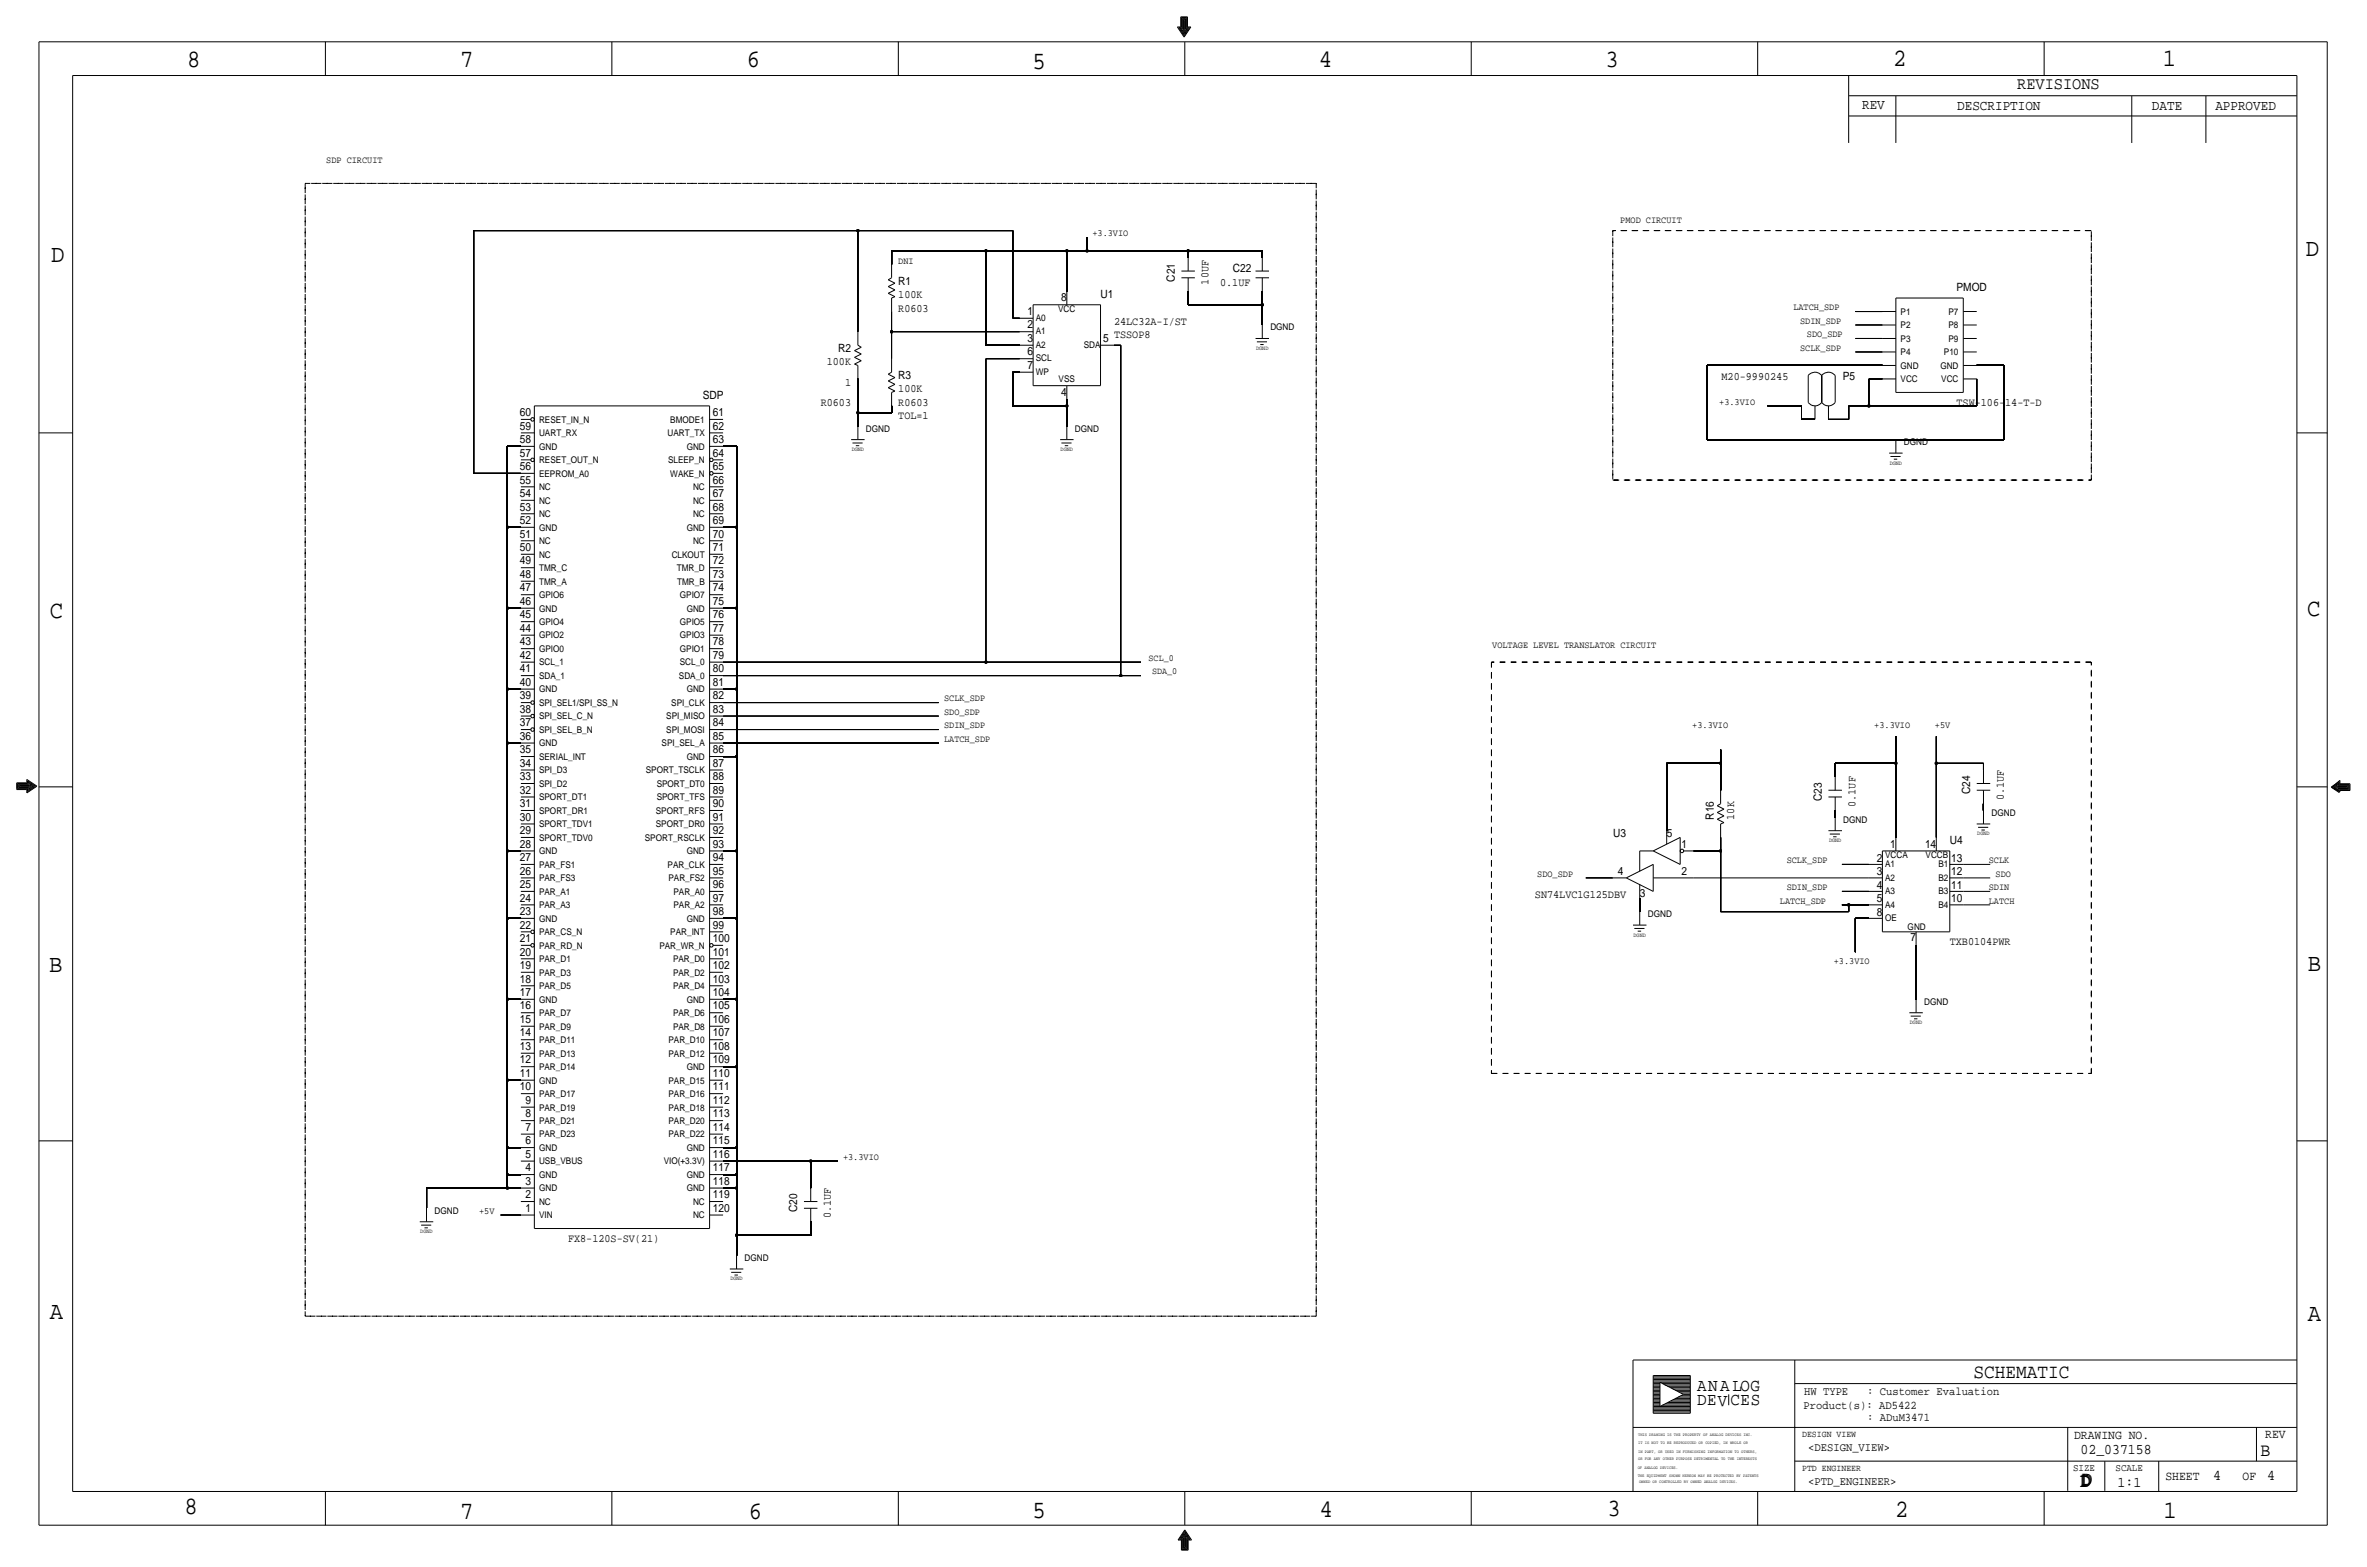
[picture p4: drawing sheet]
<svg xmlns="http://www.w3.org/2000/svg" width="892mm" height="590mm" viewBox="0 0 892 590" stroke-linecap="round" stroke-linejoin="round" font-family="sans-serif">
<defs><g id="words">
<g font-size="9.4">
<text x="70.6" y="25.4">8</text>
<text x="173.4" y="25.4">7</text>
<text x="281.4" y="25.1">6</text>
<text x="389.1" y="26.2">5</text>
<text x="497" y="25.4">4</text>
<text x="605" y="25.1">3</text>
<text x="713.4" y="24.9">2</text>
<text x="815" y="24.9">1</text>
<text x="19.3" y="98.8">D</text>
<text x="868.9" y="96.5">D</text>
<text x="18.8" y="232.7">C</text>
<text x="869.4" y="232.2">C</text>
<text x="869.6" y="365.8">B</text>
<text x="18.5" y="366">B</text>
<text x="18.8" y="496.8">A</text>
<text x="869.6" y="497.6">A</text>
<text x="69.6" y="570.5">8</text>
<text x="173.4" y="572.3">7</text>
<text x="282.2" y="572.3">6</text>
<text x="389.1" y="571.8">5</text>
<text x="497.3" y="571.5">4</text>
<text x="605.7" y="571.2">3</text>
<text x="714.2" y="571.5">2</text>
<text x="815.3" y="572">1</text>
</g>
<g font-size="7.5">
<text x="743.7" y="518.9">SCHEMATIC</text>
<text x="783.8" y="560.3">DD</text>
<text x="784.3" y="559.8">D</text>
</g>
<text font-size="7" x="851.9" y="548.4">B</text>
<g font-size="6.7">
<text x="639.5" y="524.2">ANALOG</text>
<text x="639.5" y="529.3">DEV</text>
<text x="652.1" y="529.3">CES</text>
</g>
<text font-size="6.5" x="760.2" y="33.5">REVISIONS</text>
<g font-size="5.6">
<text x="784" y="547.9">02_037158</text>
<text x="834.1" y="557.5">4</text>
<text x="854.4" y="557.5">4</text>
<text x="798" y="560.1">1:1</text>
</g>
<g font-size="5.3">
<text x="701.8" y="41.1">REV</text>
<text x="737.6" y="41.4">DESCRIPTION</text>
<text x="811" y="41.4">DATE</text>
<text x="834.8" y="41.4">APPROVED</text>
</g>
<g font-size="4.8">
<text x="781.6" y="542.1">DRAWING NO.</text>
<text x="853.6" y="541.8">REV</text>
<text x="816" y="557.4">SHEET</text>
<text x="845.1" y="557.5">OF</text>
</g>
<g font-size="4.4">
<text x="679.9" y="525.5">HW TYPE</text>
<text x="703.6" y="525.5">: Customer Evaluation</text>
<text x="679.7" y="530.9">Product(s): AD5422</text>
<text x="703.6" y="535.2">: ADuM3471</text>
<text x="681.4" y="546.6">&lt;DESIGN_VIEW&gt;</text>
<text x="681.4" y="559.3">&lt;PTD_ENGINEER&gt;</text>
</g>
<g font-size="4.3">
<text x="338.5" y="107.2">R1</text>
<text x="442.7" y="106.1" transform="rotate(-90 442.7 106.1)">C21</text>
<text x="455.4" y="107.2" transform="rotate(-90 455.4 107.2)">10UF</text>
<text x="459.8" y="107.7">0.1UF</text>
<text x="464.6" y="102.6">C22</text>
<text x="338.5" y="112.3">100K</text>
<text x="399.9" y="113.5">8</text>
<text x="414.7" y="112.3">U1</text>
<text x="737.3" y="109.7">PMOD</text>
<text x="338.5" y="117.3">R0603</text>
<text x="387.2" y="118.6">1</text>
<text x="387.2" y="123.7">2</text>
<text x="419.8" y="122.4">24LC32A-I/ST</text>
<text x="387.2" y="128.8">3</text>
<text x="415.8" y="128.8">5</text>
<text x="419.8" y="127.5">TSSOP8</text>
<text x="311.6" y="137.7">100K</text>
<text x="315.9" y="132.6">R2</text>
<text x="387.2" y="133.9">6</text>
<text x="338.5" y="142.8">R3</text>
<text x="387.2" y="138.9">7</text>
<text x="648.8" y="143.1">M20-9990245</text>
<text x="694.5" y="143.1">P5</text>
<text x="318.5" y="145.3">1</text>
<text x="338.5" y="147.8">100K</text>
<text x="399.9" y="149.1">4</text>
<text x="264.9" y="150.4">SDP</text>
<text x="309.3" y="152.9">R0603</text>
<text x="338.5" y="152.9">R0603</text>
<text x="737.3" y="152.9">TSW-106-14-T-D</text>
<text x="195.9" y="161.8">59</text>
<text x="195.9" y="156.7">60</text>
<text x="268.7" y="161.8">62</text>
<text x="268.7" y="156.8">61</text>
<text x="338.5" y="158">TOL=1</text>
<text x="195.9" y="166.9">58</text>
<text x="268.7" y="166.9">63</text>
<text x="195.9" y="172">57</text>
<text x="268.7" y="172">64</text>
<text x="195.9" y="177.1">56</text>
<text x="268.7" y="177">65</text>
<text x="195.9" y="182.2">55</text>
<text x="268.7" y="182.2">66</text>
<text x="195.9" y="187.2">54</text>
<text x="268.7" y="187.2">67</text>
<text x="195.9" y="192.3">53</text>
<text x="195.9" y="197.4">52</text>
<text x="268.7" y="192.3">68</text>
<text x="268.7" y="197.4">69</text>
<text x="195.9" y="202.5">51</text>
<text x="268.7" y="202.5">70</text>
<text x="195.9" y="207.6">50</text>
<text x="268.7" y="207.6">71</text>
<text x="195.9" y="212.6">49</text>
<text x="268.7" y="212.6">72</text>
<text x="195.9" y="217.7">48</text>
<text x="268.7" y="217.7">73</text>
<text x="195.9" y="222.8">47</text>
<text x="195.9" y="227.9">46</text>
<text x="268.7" y="222.8">74</text>
<text x="268.7" y="227.9">75</text>
<text x="195.9" y="233">45</text>
<text x="268.7" y="233">76</text>
<text x="195.9" y="238">44</text>
<text x="268.7" y="238">77</text>
<text x="195.9" y="243.1">43</text>
<text x="268.7" y="243.1">78</text>
<text x="195.9" y="248.2">42</text>
<text x="268.7" y="248.2">79</text>
<text x="195.9" y="253.3">41</text>
<text x="268.7" y="253.3">80</text>
<text x="195.9" y="263.4">39</text>
<text x="195.9" y="258.4">40</text>
<text x="268.7" y="263.4">82</text>
<text x="268.7" y="258.4">81</text>
<text x="195.9" y="268.5">38</text>
<text x="268.7" y="268.5">83</text>
<text x="195.9" y="273.6">37</text>
<text x="268.7" y="273.6">84</text>
<text x="195.9" y="278.7">36</text>
<text x="268.7" y="278.6">85</text>
<text x="195.9" y="283.7">35</text>
<text x="268.7" y="283.8">86</text>
<text x="195.9" y="288.8">34</text>
<text x="195.9" y="293.9">33</text>
<text x="268.7" y="288.8">87</text>
<text x="268.7" y="293.9">88</text>
<text x="195.9" y="299">32</text>
<text x="268.7" y="299">89</text>
<text x="742.4" y="299.2" transform="rotate(-90 742.4 299.2)">C24</text>
<text x="195.9" y="304.1">31</text>
<text x="268.7" y="304">90</text>
<text x="686.5" y="301.7" transform="rotate(-90 686.5 301.7)">C23</text>
<text x="699.2" y="303.9" transform="rotate(-90 699.2 303.9)">0.1UF</text>
<text x="755.1" y="301.4" transform="rotate(-90 755.1 301.4)">0.1UF</text>
<text x="195.9" y="309.1">30</text>
<text x="268.7" y="309.1">91</text>
<text x="645.9" y="308.8" transform="rotate(-90 645.9 308.8)">R16</text>
<text x="653.5" y="308.7" transform="rotate(-90 653.5 308.7)">10K</text>
<text x="195.9" y="314.2">29</text>
<text x="268.7" y="314.2">92</text>
<text x="608" y="315.5">U3</text>
<text x="628.1" y="315.5">5</text>
<text x="195.9" y="319.3">28</text>
<text x="268.7" y="319.3">93</text>
<text x="633.7" y="319.3">1</text>
<text x="712.3" y="319.5">1</text>
<text x="725.4" y="319.5">14</text>
<text x="734.8" y="318">U4</text>
<text x="195.9" y="329.5">26</text>
<text x="195.9" y="324.4">27</text>
<text x="268.7" y="329.5">95</text>
<text x="268.7" y="324.4">94</text>
<text x="609.7" y="329.4">4</text>
<text x="633.7" y="329.4">2</text>
<text x="707.3" y="329.7">3</text>
<text x="707.3" y="324.6">2</text>
<text x="735.3" y="329.7">12</text>
<text x="735.3" y="324.6">13</text>
<text x="195.9" y="334.6">25</text>
<text x="268.7" y="334.6">96</text>
<text x="707.3" y="334.8">4</text>
<text x="735.3" y="334.8">11</text>
<text x="195.9" y="339.6">24</text>
<text x="268.7" y="339.6">97</text>
<text x="578.5" y="338.3">SN74LVC1G125DBV</text>
<text x="617.9" y="337.8">3</text>
<text x="707.3" y="339.9">5</text>
<text x="735.3" y="339.8">10</text>
<text x="195.9" y="344.7">23</text>
<text x="268.7" y="344.7">98</text>
<text x="707.2" y="344.9">8</text>
<text x="195.9" y="349.8">22</text>
<text x="268.7" y="349.8">99</text>
<text x="195.9" y="354.9">21</text>
<text x="195.9" y="360">20</text>
<text x="268.7" y="354.9">100</text>
<text x="268.7" y="360">101</text>
<text x="719.9" y="354.6">7</text>
<text x="734.8" y="356.1">TXB0104PWR</text>
<text x="195.9" y="365">19</text>
<text x="268.7" y="365">102</text>
<text x="195.9" y="370.1">18</text>
<text x="268.7" y="370.1">103</text>
<text x="195.9" y="375.2">17</text>
<text x="268.7" y="375.2">104</text>
<text x="195.9" y="380.3">16</text>
<text x="268.7" y="380.3">105</text>
<text x="195.9" y="385.4">15</text>
<text x="268.7" y="385.4">106</text>
<text x="195.9" y="395.5">13</text>
<text x="195.9" y="390.4">14</text>
<text x="268.7" y="395.5">108</text>
<text x="268.7" y="390.4">107</text>
<text x="195.9" y="400.6">12</text>
<text x="268.7" y="400.6">109</text>
<text x="195.9" y="405.7">11</text>
<text x="268.7" y="405.7">110</text>
<text x="195.9" y="410.7">10</text>
<text x="268.7" y="410.7">111</text>
<text x="198" y="415.8">9</text>
<text x="268.7" y="415.8">112</text>
<text x="198" y="426">7</text>
<text x="198" y="420.9">8</text>
<text x="268.7" y="426">114</text>
<text x="268.7" y="420.9">113</text>
<text x="198" y="431.1">6</text>
<text x="268.7" y="431.1">115</text>
<text x="198" y="436.1">5</text>
<text x="268.7" y="436.1">116</text>
<text x="198" y="441.2">4</text>
<text x="268.7" y="441.2">117</text>
<text x="198" y="446.3">3</text>
<text x="268.7" y="446.3">118</text>
<text x="198" y="451.4">2</text>
<text x="268.7" y="451.4">119</text>
<text x="198" y="456.4">1</text>
<text x="268.7" y="456.5">120</text>
<text x="300.4" y="456.6" transform="rotate(-90 300.4 456.6)">C20</text>
<text x="313.1" y="458.9" transform="rotate(-90 313.1 458.9)">0.1UF</text>
<text x="214.1" y="467.8">FX8-120S-SV(21)</text>
</g>
<g font-size="3.8">
<text x="781.3" y="554">SIZE</text>
<text x="797.3" y="554">SCALE</text>
</g>
<g font-size="3.6">
<text x="122.9" y="61.3">SDP CIRCUIT</text>
<text x="411.7" y="88.9">+3.3VIO</text>
<text x="610.6" y="84.2">PMOD CIRCUIT</text>
<text x="338.5" y="99.6">DNI</text>
<text x="675.8" y="116.8">LATCH_SDP</text>
<text x="678.4" y="121.9">SDIN_SDP</text>
<text x="680.9" y="127">SDO_SDP</text>
<text x="678.4" y="132.1">SCLK_SDP</text>
<text x="647.9" y="152.4">+3.3VIO</text>
<text x="562.4" y="244.2">VOLTAGE LEVEL TRANSLATOR CIRCUIT</text>
<text x="355.8" y="269.2">SDO_SDP</text>
<text x="355.8" y="264.2">SCLK_SDP</text>
<text x="355.8" y="274.3">SDIN_SDP</text>
<text x="637.7" y="274.3">+3.3VIO</text>
<text x="706.3" y="274.3">+3.3VIO</text>
<text x="729.2" y="274.3">+5V</text>
<text x="355.8" y="279.4">LATCH_SDP</text>
<text x="673.3" y="325.1">SCLK_SDP</text>
<text x="749.5" y="325.1">SCLK</text>
<text x="579.3" y="330.2">SDO_SDP</text>
<text x="673.3" y="335.3">SDIN_SDP</text>
<text x="749.5" y="335.3">SDIN</text>
<text x="752" y="330.2">SDO</text>
<text x="670.8" y="340.4">LATCH_SDP</text>
<text x="749.5" y="340.4">LATCH</text>
<text x="691.1" y="363.2">+3.3VIO</text>
<text x="317.7" y="436.9">+3.3VIO</text>
<text x="180.5" y="457.2">+5V</text>
</g>
<g font-size="3.5">
<text x="398.8" y="117.3">VCC</text>
<text x="716.2" y="118.6">P1</text>
<text x="734.3" y="118.6">P7</text>
<text x="390.3" y="126">A1</text>
<text x="390.3" y="120.9">A0</text>
<text x="478.7" y="124.5">DGND</text>
<text x="716.2" y="123.7">P2</text>
<text x="734.3" y="123.7">P8</text>
<text x="390.3" y="131.1">A2</text>
<text x="408.4" y="131.1">SDA</text>
<text x="716.2" y="128.8">P3</text>
<text x="734.3" y="128.8">P9</text>
<text x="390.3" y="136.1">SCL</text>
<text x="716.2" y="133.9">P4</text>
<text x="732.6" y="133.9">P10</text>
<text x="390.3" y="141.2">WP</text>
<text x="716.2" y="138.9">GND</text>
<text x="731.2" y="138.9">GND</text>
<text x="398.9" y="144">VSS</text>
<text x="716.2" y="144">VCC</text>
<text x="731.6" y="144">VCC</text>
<text x="203.1" y="159.2">RESET_IN_N</text>
<text x="252.6" y="159.2">BMODE1</text>
<text x="203.1" y="164.3">UART_RX</text>
<text x="251.6" y="164.3">UART_TX</text>
<text x="326.3" y="162.6">DGND</text>
<text x="405.1" y="162.6">DGND</text>
<text x="717.5" y="167.6">DGND</text>
<text x="203.1" y="169.4">GND</text>
<text x="258.8" y="169.4">GND</text>
<text x="203.1" y="174.5">RESET_OUT_N</text>
<text x="203.1" y="179.6">EEPROM_A0</text>
<text x="251.7" y="174.5">SLEEP_N</text>
<text x="252.6" y="179.6">WAKE_N</text>
<text x="203.1" y="184.6">NC</text>
<text x="261.2" y="184.6">NC</text>
<text x="203.1" y="189.7">NC</text>
<text x="261.2" y="189.7">NC</text>
<text x="203.1" y="194.8">NC</text>
<text x="261.2" y="194.8">NC</text>
<text x="203.1" y="199.9">GND</text>
<text x="258.8" y="199.9">GND</text>
<text x="203.1" y="205">NC</text>
<text x="261.2" y="205">NC</text>
<text x="203.1" y="210">NC</text>
<text x="203.1" y="215.1">TMR_C</text>
<text x="253.1" y="210.1">CLKOUT</text>
<text x="255" y="215.1">TMR_D</text>
<text x="203.1" y="220.2">TMR_A</text>
<text x="255.2" y="220.2">TMR_B</text>
<text x="203.1" y="225.3">GPIO6</text>
<text x="256.2" y="225.3">GPIO7</text>
<text x="203.1" y="230.4">GND</text>
<text x="258.8" y="230.4">GND</text>
<text x="203.1" y="235.4">GPIO4</text>
<text x="256.2" y="235.4">GPIO5</text>
<text x="203.1" y="240.5">GPIO2</text>
<text x="203.1" y="245.6">GPIO0</text>
<text x="256.2" y="245.6">GPIO1</text>
<text x="256.2" y="240.5">GPIO3</text>
<text x="203.1" y="250.7">SCL_1</text>
<text x="256.2" y="250.7">SCL_0</text>
<text x="432.9" y="248.9">SCL_0</text>
<text x="203.1" y="255.8">SDA_1</text>
<text x="255.9" y="255.8">SDA_0</text>
<text x="434.1" y="254">SDA_0</text>
<text x="203.1" y="260.8">GND</text>
<text x="258.8" y="260.8">GND</text>
<text x="203.1" y="265.9">SPI_SEL1/SPI_SS_N</text>
<text x="252.9" y="265.9">SPI_CLK</text>
<text x="203.1" y="271">SPI_SEL_C_N</text>
<text x="251.1" y="271">SPI_MISO</text>
<text x="203.1" y="276.1">SPI_SEL_B_N</text>
<text x="203.1" y="281.2">GND</text>
<text x="249.3" y="281.2">SPI_SEL_A</text>
<text x="251.1" y="276.1">SPI_MOSI</text>
<text x="203.1" y="286.2">SERIAL_INT</text>
<text x="258.8" y="286.2">GND</text>
<text x="203.1" y="291.3">SPI_D3</text>
<text x="243.4" y="291.3">SPORT_TSCLK</text>
<text x="203.1" y="296.4">SPI_D2</text>
<text x="247.5" y="296.4">SPORT_DT0</text>
<text x="203.1" y="301.5">SPORT_DT1</text>
<text x="247.5" y="301.5">SPORT_TFS</text>
<text x="203.1" y="306.6">SPORT_DR1</text>
<text x="203.1" y="311.6">SPORT_TDV1</text>
<text x="247.1" y="311.6">SPORT_DR0</text>
<text x="247.1" y="306.6">SPORT_RFS</text>
<text x="694.6" y="309.9">DGND</text>
<text x="750.5" y="307.3">DGND</text>
<text x="203.1" y="316.7">SPORT_TDV0</text>
<text x="243" y="316.7">SPORT_RSCLK</text>
<text x="203.1" y="321.8">GND</text>
<text x="258.8" y="321.8">GND</text>
<text x="710.4" y="323.1">VCCA</text>
<text x="725.7" y="323.1">VCCB</text>
<text x="203.1" y="326.9">PAR_FS1</text>
<text x="251.6" y="326.9">PAR_CLK</text>
<text x="710.4" y="326.6">A1</text>
<text x="730.5" y="326.6">B1</text>
<text x="203.1" y="332">PAR_FS3</text>
<text x="251.9" y="332">PAR_FS2</text>
<text x="710.4" y="331.7">A2</text>
<text x="730.5" y="331.7">B2</text>
<text x="203.1" y="337">PAR_A1</text>
<text x="253.8" y="337">PAR_A0</text>
<text x="710.4" y="341.9">A4</text>
<text x="710.4" y="336.8">A3</text>
<text x="730.5" y="341.9">B4</text>
<text x="730.5" y="336.8">B3</text>
<text x="203.1" y="342.1">PAR_A3</text>
<text x="203.1" y="347.2">GND</text>
<text x="253.8" y="342.1">PAR_A2</text>
<text x="258.8" y="347.2">GND</text>
<text x="621" y="345.4">DGND</text>
<text x="710.4" y="347">OE</text>
<text x="203.1" y="352.3">PAR_CS_N</text>
<text x="252.6" y="352.3">PAR_INT</text>
<text x="718.9" y="350.3">GND</text>
<text x="203.1" y="357.4">PAR_RD_N</text>
<text x="248.5" y="357.4">PAR_WR_N</text>
<text x="203.1" y="362.4">PAR_D1</text>
<text x="253.6" y="362.4">PAR_D0</text>
<text x="203.1" y="367.5">PAR_D3</text>
<text x="253.6" y="367.5">PAR_D2</text>
<text x="203.1" y="372.6">PAR_D5</text>
<text x="203.1" y="377.7">GND</text>
<text x="253.6" y="372.6">PAR_D4</text>
<text x="258.8" y="377.7">GND</text>
<text x="203.1" y="382.8">PAR_D7</text>
<text x="253.6" y="382.8">PAR_D6</text>
<text x="725.1" y="378.5">DGND</text>
<text x="203.1" y="387.9">PAR_D9</text>
<text x="253.6" y="387.9">PAR_D8</text>
<text x="203.1" y="392.9">PAR_D11</text>
<text x="251.9" y="392.9">PAR_D10</text>
<text x="203.1" y="398">PAR_D13</text>
<text x="251.9" y="398">PAR_D12</text>
<text x="203.1" y="403.1">PAR_D14</text>
<text x="258.8" y="403.1">GND</text>
<text x="203.1" y="408.2">GND</text>
<text x="203.1" y="413.3">PAR_D17</text>
<text x="251.9" y="413.3">PAR_D16</text>
<text x="251.9" y="408.2">PAR_D15</text>
<text x="203.1" y="418.3">PAR_D19</text>
<text x="251.9" y="418.3">PAR_D18</text>
<text x="203.1" y="423.4">PAR_D21</text>
<text x="251.9" y="423.4">PAR_D20</text>
<text x="203.1" y="428.5">PAR_D23</text>
<text x="251.9" y="428.5">PAR_D22</text>
<text x="203.1" y="433.6">GND</text>
<text x="258.8" y="433.6">GND</text>
<text x="203.1" y="438.7">USB_VBUS</text>
<text x="203.1" y="443.7">GND</text>
<text x="250.1" y="438.7">VIO(+3.3V)</text>
<text x="258.8" y="443.7">GND</text>
<text x="203.1" y="448.8">GND</text>
<text x="258.8" y="448.8">GND</text>
<text x="203.1" y="453.9">NC</text>
<text x="261.2" y="453.9">NC</text>
<text x="163.8" y="457.2">DGND</text>
<text x="203.1" y="459">VIN</text>
<text x="261.2" y="459">NC</text>
<text x="280.6" y="475">DGND</text>
<text x="679.1" y="541.3">DESIGN VIEW</text>
<text x="679.1" y="554">PTD ENGINEER</text>
</g>
<g font-size="2.2">
<text x="473.4" y="131.8">DGND</text>
<text x="321" y="169.9">DGND</text>
<text x="399.7" y="169.9">DGND</text>
<text x="712.1" y="175">DGND</text>
<text x="689.3" y="317.2">DGND</text>
<text x="745.1" y="314.7">DGND</text>
<text x="615.6" y="352.8">DGND</text>
<text x="719.7" y="385.8">DGND</text>
<text x="158.4" y="464.6">DGND</text>
<text x="275.2" y="482.3">DGND</text>
</g>
<g font-size="1.6">
<text x="617.3" y="541.1">THIS DRAWING IS THE PROPERTY OF ANALOG DEVICES INC.</text>
<text x="617.3" y="543.9">IT IS NOT TO BE REPRODUCED OR COPIED, IN WHOLE OR</text>
<text x="617.3" y="547.2">IN PART, OR USED IN FURNISHING INFORMATION TO OTHERS,</text>
<text x="617.3" y="550">OR FOR ANY OTHER PURPOSE DETRIMENTAL TO THE INTERESTS</text>
<text x="617.2" y="553.2">OF ANALOG DEVICES.</text>
<text x="617.2" y="556.3">THE EQUIPMENT SHOWN HEREON MAY BE PROTECTED BY PATENTS</text>
<text x="617.7" y="558.8">OWNED OR CONTROLLED BY OWNED ANALOG DEVICES.</text>
</g>
</g></defs>
<!-- layer: Nets -->
<path d="M115 69.1h381zM115 69.1v426.7zM496 69.1v426.7zM607.8 86.9v93.9zM607.8 86.9h180.3zM788.1 86.9v93.9zM607.8 180.8h180.3zM562.1 249.4v155zM562.1 249.4h226zM788.1 249.4v155zM562.1 404.4h226zM115 495.8h381z" fill="none" stroke="#000" stroke-width=".38" stroke-dasharray="2.1" stroke-linecap="butt"/>
<g fill="none" stroke="#000" stroke-width=".38">
<path d="M178.5 86.9h144.8zM178.5 86.9v91.4zM323.3 86.9h58.4zM323.3 86.9v38.1zM336 94.5v5.1zM336 94.5h35.6zM371.6 94.5h30.4zM371.6 94.5v35.5zM381.7 86.9v33zM402 94.5v15.2zM402 94.5h7.7zM409.7 89.4v5.1z"/>
<path d="M409.7 94.5h38.1zM447.8 94.5v2.5zM447.8 94.5h27.9zM475.7 94.5v2.5zM336 117.3v7.7zM381.7 119.9h2.6zM447.8 109.7v5.1zM447.8 114.8h27.9zM475.7 114.8v7.6zM475.7 109.7v5.1zM699.2 117.3h10.2zM336 125h48.3z"/>
<path d="M336 125v10.1zM371.6 130h12.7zM371.6 135.1h12.7zM371.6 135.1v114.3zM419.8 130h2.6zM422.4 130v124.5zM643.3 137.7h66.1zM643.3 137.7v27.9zM699.2 122.4h10.2zM699.2 127.5h10.2zM699.2 132.6h10.2zM744.9 137.7h10.2z"/>
<path d="M755.1 137.7v27.9zM323.3 155.4v5.1zM323.3 142.7v12.7zM323.3 155.4h12.7zM336 152.9v2.5zM381.7 140.2h2.6zM381.7 140.2v12.7zM381.7 152.9h20.3zM402 152.9v7.6zM402 150.4v2.5zM666.2 152.9h12.7zM678.9 158h5.1z"/>
<path d="M678.9 152.9v5.1zM689.1 158h7.6zM696.7 152.9h7.6zM696.7 152.9v5.1zM704.3 152.9h40.6zM704.3 142.7v10.2zM704.3 142.7h5.1zM744.9 142.7v10.2zM178.5 178.3h17.8zM191.2 168.1v30.5zM191.2 168.1h5.1zM272.5 168.1h5.1z"/>
<path d="M277.6 168.1v30.5zM643.3 165.6h71.2zM714.5 165.6h40.6zM191.2 198.6h5.1zM191.2 198.6v30.5zM272.5 198.6h5.1zM277.6 198.6v30.5zM191.2 229.1v30.5zM191.2 229.1h5.1zM272.5 229.1h5.1zM277.6 229.1v30.5zM191.2 259.6v20.3z"/>
<path d="M191.2 259.6h5.1zM272.5 254.5h149.9zM272.5 249.4h99.1zM272.5 259.6h5.1zM277.6 259.6v25.4zM371.6 249.4h58.4zM422.4 254.5h7.6zM191.2 279.9v40.6zM191.2 279.9h5.1zM272.5 274.8h81.3zM272.5 279.9h81.3zM272.5 269.7h81.3z"/>
<path d="M272.5 264.7h81.3zM714.5 277.4v10.1zM729.7 277.4v10.1zM272.5 285h5.1zM277.6 285v35.5zM628.1 287.5v25.4zM628.1 287.5h20.3zM648.4 287.5v10.2zM648.4 282.4v5.1zM691.6 287.5v5.1zM691.6 287.5h22.9zM714.5 287.5v28z"/>
<path d="M729.7 287.5h17.8zM729.7 287.5v28zM747.5 287.5v2.6zM648.4 315.5v5zM691.6 305.3v2.5zM747.5 302.8v2.5zM191.2 320.5v25.4zM191.2 320.5h5.1zM272.5 320.5h5.1zM277.6 320.5v25.4zM597.6 330.7h10.2zM617.9 338.3v5.1z"/>
<path d="M638.3 330.7h66zM638.3 320.5h10.1zM648.4 320.5v22.9zM694.1 335.8h10.2zM694.1 325.6h10.2zM739.9 325.6h10.1zM739.9 330.7h10.1zM739.9 335.8h10.1zM191.2 345.9v30.5zM191.2 345.9h5.1zM272.5 345.9h5.1zM277.6 345.9v30.5z"/>
<path d="M648.4 343.4h48.3zM694.1 340.9h2.6zM696.7 340.9h7.6zM696.7 340.9v2.5zM699.2 345.9v12.7zM699.2 345.9h5.1zM722.1 356.1v20.3zM739.9 340.9h10.1zM191.2 376.4v30.5zM191.2 376.4h5.1zM272.5 376.4h5.1zM277.6 376.4v25.4z"/>
<path d="M191.2 406.9v25.4zM191.2 406.9h5.1zM272.5 401.8h5.1zM277.6 401.8v30.5zM191.2 432.3v10.2zM191.2 432.3h5.1zM272.5 437.4h33zM272.5 432.3h5.1zM277.6 432.3v10.2zM305.5 437.4v10.1zM305.5 437.4h10.2zM160.7 447.5v7.7z"/>
<path d="M160.7 447.5h30.5zM188.7 457.7h7.6zM191.2 442.5v5zM191.2 442.5h5.1zM191.2 447.5h5.1zM272.5 442.5h5.1zM272.5 447.5h5.1zM277.6 442.5v5zM277.6 447.5v17.8zM277.6 465.3v7.6zM277.6 465.3h27.9zM305.5 460.2v5.1z"/>
</g>
<g fill="#000" stroke="#000" stroke-width=".38">
<circle cx="323.3" cy="86.9" r=".51"/>
<circle cx="371.5" cy="94.5" r=".51"/>
<circle cx="402" cy="94.5" r=".51"/>
<circle cx="409.6" cy="94.5" r=".51"/>
<circle cx="447.7" cy="94.5" r=".51"/>
<circle cx="475.7" cy="114.8" r=".51"/>
<circle cx="336" cy="125" r=".51"/>
<circle cx="323.3" cy="155.5" r=".51"/>
<circle cx="402" cy="152.9" r=".51"/>
<circle cx="704.3" cy="152.9" r=".51"/>
<circle cx="191.2" cy="198.6" r=".51"/>
<circle cx="277.6" cy="198.6" r=".51"/>
<circle cx="191.2" cy="229.1" r=".51"/>
<circle cx="277.6" cy="229.1" r=".51"/>
<circle cx="191.2" cy="259.6" r=".51"/>
<circle cx="277.6" cy="259.6" r=".51"/>
<circle cx="371.5" cy="249.4" r=".51"/>
<circle cx="422.3" cy="254.5" r=".51"/>
<circle cx="191.2" cy="279.9" r=".51"/>
<circle cx="277.6" cy="285" r=".51"/>
<circle cx="648.4" cy="287.5" r=".51"/>
<circle cx="714.4" cy="287.5" r=".51"/>
<circle cx="729.7" cy="287.5" r=".51"/>
<circle cx="191.2" cy="320.6" r=".51"/>
<circle cx="277.6" cy="320.6" r=".51"/>
<circle cx="648.4" cy="320.6" r=".51"/>
<circle cx="191.2" cy="346" r=".51"/>
<circle cx="277.6" cy="346" r=".51"/>
<circle cx="696.7" cy="340.9" r=".51"/>
<circle cx="191.2" cy="376.4" r=".51"/>
<circle cx="277.6" cy="376.4" r=".51"/>
<circle cx="191.2" cy="406.9" r=".51"/>
<circle cx="277.6" cy="401.8" r=".51"/>
<circle cx="191.2" cy="432.3" r=".51"/>
<circle cx="277.6" cy="432.3" r=".51"/>
<circle cx="305.5" cy="437.4" r=".51"/>
<circle cx="191.2" cy="442.5" r=".51"/>
<circle cx="191.2" cy="447.6" r=".51"/>
<circle cx="277.6" cy="447.6" r=".51"/>
<circle cx="277.6" cy="442.5" r=".51"/>
<circle cx="277.6" cy="465.3" r=".51"/>
</g>
<!-- layer: Components -->
<g fill="none" stroke="#000" stroke-width=".38">
<path d="M336 99.6v5zM447.8 97v5.1zM475.7 97v5.1zM334.7 105.4l1.3-.8zM334.7 107.9l2.6-1.2zM334.7 110.5l2.6-1.3zM334.7 105.4l2.6 1.3zM334.7 107.9l2.6 1.3zM334.7 110.5l2.6 1.3zM336 112.3v5zM336 112.3l1.3-.5zM384.3 119.9h5z"/>
<path d="M389.3 114.8v30.5zM389.3 114.8h25.4zM402 109.7v5.1zM414.7 114.8v30.5zM445.2 104.6h5.1zM445.2 102.1h5.1zM447.8 104.6v5.1zM473.2 104.6h5zM473.2 102.1h5zM475.7 104.6v5.1zM709.4 117.3h5.1zM714.5 112.3h25.4z"/>
<path d="M714.5 112.3v35.5zM739.9 117.3h5zM739.9 112.3v35.5zM322 132.1l2.6-1.3zM322 134.6l2.6-1.3zM322 137.2l2.6-1.3zM322 132.1l2.6 1.2zM322 134.6l2.6 1.3zM322 137.2l1.3 .5zM323.3 130l1.3 .8zM323.3 137.7v5zM323.3 125v5z"/>
<path d="M336 135.1v5.1zM384.3 130h5zM384.3 125h5zM384.3 135.1h5zM414.7 130h5.1zM473.2 127.5h5zM473.7 128.8h3.8zM474.9 129.8h1.3zM475.7 122.4v5.1zM709.4 137.7h5.1zM709.4 132.6h5.1zM709.4 127.5h5.1z"/>
<path d="M709.4 122.4h5.1zM739.9 137.7h5zM739.9 132.6h5zM739.9 127.5h5zM739.9 122.4h5zM196.3 158h3.8zM201.4 152.9h66zM201.4 152.9v309.9zM267.4 152.9v309.9zM267.4 158h5.1zM334.7 141l1.3-.8zM334.7 143.5l2.6-1.3z"/>
<path d="M334.7 146l2.6-1.2zM334.7 141l2.6 1.2zM334.7 143.5l2.6 1.3zM334.7 146l2.6 1.3zM336 147.8v5.1zM336 147.8l1.3-.5zM384.3 140.2h5zM389.3 145.3h25.4zM402 145.3v5.1zM681.4 141.5a3.2 3.2 0 0 1 5.1 0M681.4 141.5v10.1zM681.4 151.6a3.1 3.1 0 0 0 5.1 0"/>
<path d="M684 152.9v5.1zM686.5 141.5a3.2 3.2 0 0 1 5.1 0M686.5 141.5v10.1zM686.5 151.6a3.1 3.1 0 0 0 5 0M689.1 152.9v5.1zM691.6 141.5v10.1zM709.4 142.7h5.1zM714.5 147.8h25.4zM739.9 142.7h5zM196.3 163.1h5.1zM196.3 168.1h5.1zM196.3 173.2h3.8z"/>
<path d="M196.3 178.3h5.1zM267.4 168.1h5.1zM267.4 163.1h5.1zM268.7 178.3h3.8zM268.7 173.2h3.8zM320.8 165.6h5zM321.3 166.9h3.8zM322.5 167.9h1.3zM323.3 160.5v5.1zM399.5 165.6h5.1zM400 166.9h3.8zM401.3 167.9h1.2z"/>
<path d="M402 160.5v5.1zM711.9 170.7h5.1zM712.4 172h3.8zM713.7 173h1.3zM714.5 165.6v5.1zM196.3 183.4h5.1zM196.3 188.5h5.1zM196.3 193.5h5.1zM196.3 198.6h5.1zM267.4 198.6h5.1zM267.4 193.5h5.1zM267.4 188.5h5.1z"/>
<path d="M267.4 183.4h5.1zM196.3 203.7h5.1zM196.3 208.8h5.1zM196.3 213.9h5.1zM196.3 218.9h5.1zM267.4 208.8h5.1zM267.4 218.9h5.1zM267.4 213.9h5.1zM267.4 203.7h5.1zM196.3 224h5.1zM196.3 229.1h5.1zM196.3 234.2h5.1z"/>
<path d="M196.3 239.3h5.1zM267.4 239.3h5.1zM267.4 234.2h5.1zM267.4 229.1h5.1zM267.4 224h5.1zM196.3 244.3h5.1zM196.3 249.4h5.1zM196.3 254.5h5.1zM196.3 259.6h5.1zM267.4 259.6h5.1zM267.4 254.5h5.1zM267.4 249.4h5.1z"/>
<path d="M267.4 244.3h5.1zM196.3 264.7h3.8zM196.3 269.7h3.8zM196.3 274.8h3.8zM196.3 279.9h5.1zM267.4 279.9h5.1zM267.4 274.8h5.1zM267.4 269.7h5.1zM267.4 264.7h5.1zM196.3 285h5.1zM196.3 290.1h5.1zM196.3 295.1h5.1z"/>
<path d="M267.4 295.1h5.1zM267.4 290.1h5.1zM267.4 285h5.1zM648.4 297.7v5.1zM689.1 297.7h5zM691.6 292.6v5.1zM744.9 297.7h5.1zM744.9 295.1h5.1zM747.5 297.7v5.1zM747.5 290.1v5zM196.3 300.2h5.1zM196.3 305.3h5.1z"/>
<path d="M196.3 310.4h5.1zM196.3 315.5h5.1zM267.4 315.5h5.1zM267.4 310.4h5.1zM267.4 305.3h5.1zM267.4 300.2h5.1zM628.1 312.9v5.1zM633.2 315.5v10.1zM647.1 303.5l2.6 1.3zM647.1 306.1l2.6 1.2zM647.1 308.6l2.6 1.3zM647.1 303.5l1.3-.7z"/>
<path d="M647.1 306.1l2.6-1.3zM647.1 308.6l2.6-1.3zM648.4 310.4v5.1zM648.4 310.4l1.3-.5zM689.1 300.2h5zM689.1 312.9h5zM689.6 314.2h3.8zM690.8 315.2h1.3zM691.6 307.8v5.1zM691.6 300.2v5.1zM714.5 315.5v5zM729.7 315.5v5z"/>
<path d="M744.9 310.4h5.1zM745.4 311.7h3.8zM746.7 312.7h1.3zM747.5 305.3v5.1zM196.3 320.5h5.1zM196.3 325.6h5.1zM196.3 330.7h5.1zM196.3 335.8h5.1zM267.4 335.8h5.1zM267.4 330.7h5.1zM267.4 325.6h5.1zM267.4 320.5h5.1z"/>
<path d="M607.8 330.7h5zM612.9 330.7l10.1-5.1zM612.9 330.7l10.1 5.1zM617.9 333.2v5.1zM617.9 320.5v7.7zM617.9 320.5h5.1zM623 330.7h15.3zM623 325.6v10.2zM623 320.5l10.2-5zM623 320.5l10.2 5.1zM634.5 320.5h3.8zM704.3 335.8h5.1z"/>
<path d="M704.3 330.7h5.1zM704.3 325.6h5.1zM709.4 320.5v30.5zM709.4 320.5h25.4zM734.8 320.5v30.5zM734.8 335.8h5.1zM734.8 330.7h5.1zM734.8 325.6h5.1zM196.3 340.9h5.1zM196.3 345.9h5.1zM196.3 351h3.8zM196.3 356.1h3.8z"/>
<path d="M267.4 351h5.1zM267.4 345.9h5.1zM267.4 340.9h5.1zM268.7 356.1h3.8zM615.4 348.5h5.1zM615.9 349.8h3.8zM617.2 350.8h1.2zM617.9 343.4v5.1zM704.3 345.9h5.1zM704.3 340.9h5.1zM709.4 351h25.4zM722.1 351v5.1z"/>
<path d="M734.8 340.9h5.1zM196.3 361.2h5.1zM196.3 366.3h5.1zM196.3 371.3h5.1zM196.3 376.4h5.1zM267.4 376.4h5.1zM267.4 371.3h5.1zM267.4 366.3h5.1zM267.4 361.2h5.1zM722.1 376.4v5.1zM196.3 381.5h5.1zM196.3 386.6h5.1z"/>
<path d="M196.3 391.7h5.1zM196.3 396.7h5.1zM267.4 396.7h5.1zM267.4 391.7h5.1zM267.4 386.6h5.1zM267.4 381.5h5.1zM719.5 381.5h5.1zM720 382.8h3.8zM721.3 383.8h1.3zM196.3 401.8h5.1zM196.3 406.9h5.1zM196.3 412h5.1z"/>
<path d="M196.3 417.1h5.1zM267.4 417.1h5.1zM267.4 412h5.1zM267.4 406.9h5.1zM267.4 401.8h5.1zM196.3 422.1h5.1zM196.3 427.2h5.1zM196.3 432.3h5.1zM196.3 437.4h5.1zM267.4 437.4h5.1zM267.4 432.3h5.1zM267.4 427.2h5.1z"/>
<path d="M267.4 422.1h5.1zM160.7 455.2v5zM196.3 442.5h5.1zM196.3 447.5h5.1zM196.3 452.6h5.1zM196.3 457.7h5.1zM267.4 457.7h5.1zM267.4 452.6h5.1zM267.4 447.5h5.1zM267.4 442.5h5.1zM303 455.2h5.1zM303 452.6h5.1z"/>
<path d="M305.5 455.2v5zM305.5 447.5v5.1zM158.2 460.2h5.1zM158.7 461.5h3.8zM160 462.5h1.2zM201.4 462.8h66zM275 478h5.1zM275.5 479.3h3.8zM277.6 472.9v5.1zM276.8 480.3h1.3z"/>
<circle cx="200.7" cy="158" r=".67"/>
<circle cx="200.7" cy="173.2" r=".67"/>
<circle cx="268.1" cy="178.3" r=".67"/>
<circle cx="268.1" cy="173.2" r=".67"/>
<circle cx="200.7" cy="264.7" r=".67"/>
<circle cx="200.7" cy="269.8" r=".67"/>
<circle cx="200.7" cy="274.8" r=".67"/>
<circle cx="633.8" cy="320.6" r=".67"/>
<circle cx="200.7" cy="356.1" r=".67"/>
<circle cx="200.7" cy="351" r=".67"/>
<circle cx="268.1" cy="356.1" r=".67"/>
</g>
<!-- layer: Page Border and Title Block -->
<g fill="none" stroke="#000" stroke-width=".38">
<path d="M14.7 15.7v558.8zM14.7 15.7h862.3zM122.6 15.7v12.7zM230.6 15.7v12.7zM338.5 15.7v12.7zM443.7 10.2h1.3zM443.7 10.2l2.5 3.8zM444.2 10.4h1zM444.2 10.4l2 3.1zM444.7 10.7h.8zM444.7 10.7l1.5 2.3zM445 6.3v3.9z"/>
<path d="M445 6.3h2.5zM445.2 6.6v3.8zM445.2 6.6h2zM445.2 10.9h.5zM445.2 10.9l1 1.5zM445.5 6.9v3.8zM445.5 6.9h1.5zM445.7 11.2h.3zM445.7 7.1v3.8zM445.7 7.1h1zM445.7 11.2l.5 .7zM446 7.4v3.8z"/>
<path d="M446 7.4h.5zM446.2 7.6v4.1zM446.5 11.2h.2zM446.5 7.4v3.8zM446.5 15.7v12.7zM446.7 10.9h.5zM446.7 11.2l-.5 .7zM446.7 7.1v3.8zM447 10.7h.8zM447 6.9v3.8zM447.2 10.4h1.1zM447.2 6.6v3.8z"/>
<path d="M447.2 10.9l-1 1.5zM447.5 10.2h1.3zM447.5 6.4v3.8zM447.8 10.7l-1.6 2.3zM448.3 10.4l-2.1 3.1zM448.8 10.2l-2.6 3.8zM554.4 15.7v12.7zM662.4 15.7v12.7zM770.3 15.7v12.7zM877 15.7v558.8zM27.4 28.4v533.4zM27.4 28.4h838.2z"/>
<path d="M696.7 36.1h168.9zM696.7 28.4v25.4zM714.5 36.1v17.7zM803.4 36.1v17.7zM831.3 36.1v17.7zM865.6 28.4v533.4zM696.7 43.7h168.9zM14.7 163.1h12.7zM865.6 163.1h11.4zM6.3 294.9h3.8zM6.3 294.9v2.5zM6.3 297.4h3.8z"/>
<path d="M6.6 295.1v2.1zM6.6 295.1h3.8zM6.6 297.2h3.8zM6.8 296.9h3.8zM6.8 295.4v1.5zM6.8 295.4h3.8zM7.1 296.7h3.8zM7.1 295.7v1zM7.1 295.7h3.8zM7.3 296.4h3.8zM7.3 295.9v.5zM7.3 295.9h3.8z"/>
<path d="M7.6 296.2h4zM10.1 297.4v1.3zM10.1 298.7l3.8-2.5zM10.1 293.6l3.8 2.6zM10.1 293.6v1.3zM10.4 298.2l3-2zM10.4 297.2v1zM10.4 294.1v1zM10.4 294.1l3 2.1zM10.6 297.7l2.3-1.5zM10.6 296.9v.8zM10.6 294.6v.8z"/>
<path d="M10.6 294.6l2.3 1.6zM10.9 295.1v.6zM10.9 295.1l1.5 1.1zM10.9 296.7v.5zM10.9 297.2l1.5-1zM11.1 296.7l.8-.5zM11.1 295.7v.2zM11.1 295.7l.8 .5zM11.1 296.4v.3zM14.7 296.4h12.7zM865.6 296.4h11.4zM878.5 296.5l3-2z"/>
<path d="M878.5 296.5l3 2.1zM878.7 296.5l3.1 1.8zM878.7 296.5l3.1-2.5zM879 296.5l2.3-1.5zM879 296.5l2.3 1.5zM879.5 296.5l1.5 1zM879.5 296.5l1.5-1zM880 296.5l.8 .5zM880 296.5l.8-.5zM880.3 296.5h4zM880.8 296.3h3.8zM880.8 296v.3z"/>
<path d="M880.8 296.8v.2zM880.8 296.8h3.8zM881 296h3.8zM881 295.5v.5zM881 297v.5zM881 297h3.8zM881.3 297.3h3.8zM881.3 295.8h3.8zM881.3 295v.8zM881.3 297.3v.7zM881.5 297.5h3.8zM881.5 295.5h3.8z"/>
<path d="M881.5 294.5v1zM881.5 297.5v1.1zM881.8 297.8h3.8zM881.8 297.8v.5zM881.8 294v1.2zM881.8 295.2h3.8zM884.6 296.3v.5zM884.8 296v1zM885.1 295.8v1.5zM885.3 295.5v2zM885.6 295.2v2.6zM14.7 429.8h12.7z"/>
<path d="M865.6 429.8h11.4zM615.4 512.3v49.5zM615.4 512.3h250.2zM623 518.2h14zM623 518.7h14zM623 519.7h14zM623 519.2h14zM623 518.2v14.2zM637 518.2v14.2zM676.4 512.3v49.5zM615.4 537.7h250.2zM623 528.3h2.6z"/>
<path d="M623 529.3h2.6zM623 529.8h14zM623 520.7h14zM623 532.4h14zM623 531.9h14zM623 531.4h14zM623 530.4h14zM623 530.9h14zM623 526.3h2.6zM623 525.3h2.6zM623 527.3h2.6zM623 525.8h2.6z"/>
<path d="M623 527.8h2.6zM623 528.8h2.6zM623 526.8h2.6zM623 523.2h2.6zM623 524.8h2.6zM623 523.7h2.6zM623 522.7h2.6zM623 524.3h2.6zM623 521.7h2.6zM623 521.2h2.6zM623 522.2h2.6zM623 520.2h14z"/>
<path d="M625.6 529.8l8.8-4.5zM625.6 520.7v9.1zM625.6 520.7l8.8 4.6zM626.6 529.3h10.4zM626.6 521.2h10.4zM627.3 521.7h9.7zM627.6 528.8h9.4zM628.3 522.2h8.7zM628.6 528.3h8.4zM629.6 527.8h7.4zM629.6 522.7h7.4zM630.4 527.3h6.6z"/>
<path d="M630.4 523.2h6.6zM631.4 523.7h5.6zM631.4 526.8h5.6zM632.4 526.3h4.6zM632.4 524.3h4.6zM633.4 525.8h3.6zM633.4 524.8h3.6zM634.4 525.3h2.6zM651.5 525.3v4zM676.4 521.2h189.2zM779.2 537.7v23.9zM850.3 537.7v12.7z"/>
<path d="M676.4 550.4h189.2zM793.2 550.4v11.2zM813.5 550.4v11.4zM14.7 574.5h862.3zM27.4 561.8h838.2zM122.6 561.8v12.7zM230.6 561.8v12.7zM338.5 561.8v12.7zM444.4 579.9h1.1zM445 579.6h.7zM445.5 579.4h.5zM445.5 579.9v3.8z"/>
<path d="M445.7 579.6v3.8zM446 579.4v3.8zM446 579.1h.2zM446.2 579.1v3.8zM446.5 577.3l-1.5 2.3zM446.5 578.4l-.5 .7zM446.5 576.3l2.5 3.8zM446.5 576.8l-2.1 3.1zM446.5 577.9l-1 1.5zM446.5 561.8v12.7zM446.5 576.3l-2.6 3.8zM446.5 576.8l2 3.1z"/>
<path d="M446.5 577.3l1.5 2.3zM446.5 578.6v4.1zM446.5 578.4l.5 .7zM446.5 577.9l1 1.5zM446.7 579.1h.3zM446.7 579.1v3.8zM447 579.4v3.8zM447 579.4h.5zM447.2 579.6h.8zM447.2 579.6v3.8zM447.5 579.9v3.8zM447.5 579.9h1z"/>
<path d="M554.4 561.8v12.7zM662.4 561.8v12.7zM770.3 561.8v12.7zM443.9 580.1h1.3zM445.2 583.9h2.6zM445.2 580.1v3.8zM445.5 583.7h2zM445.7 583.4h1.5zM446 583.2h1zM446.2 582.9h.5zM447.8 580.1v3.8zM447.8 580.1h1.2z"/>
</g>
<use href="#words"/>
</svg>
